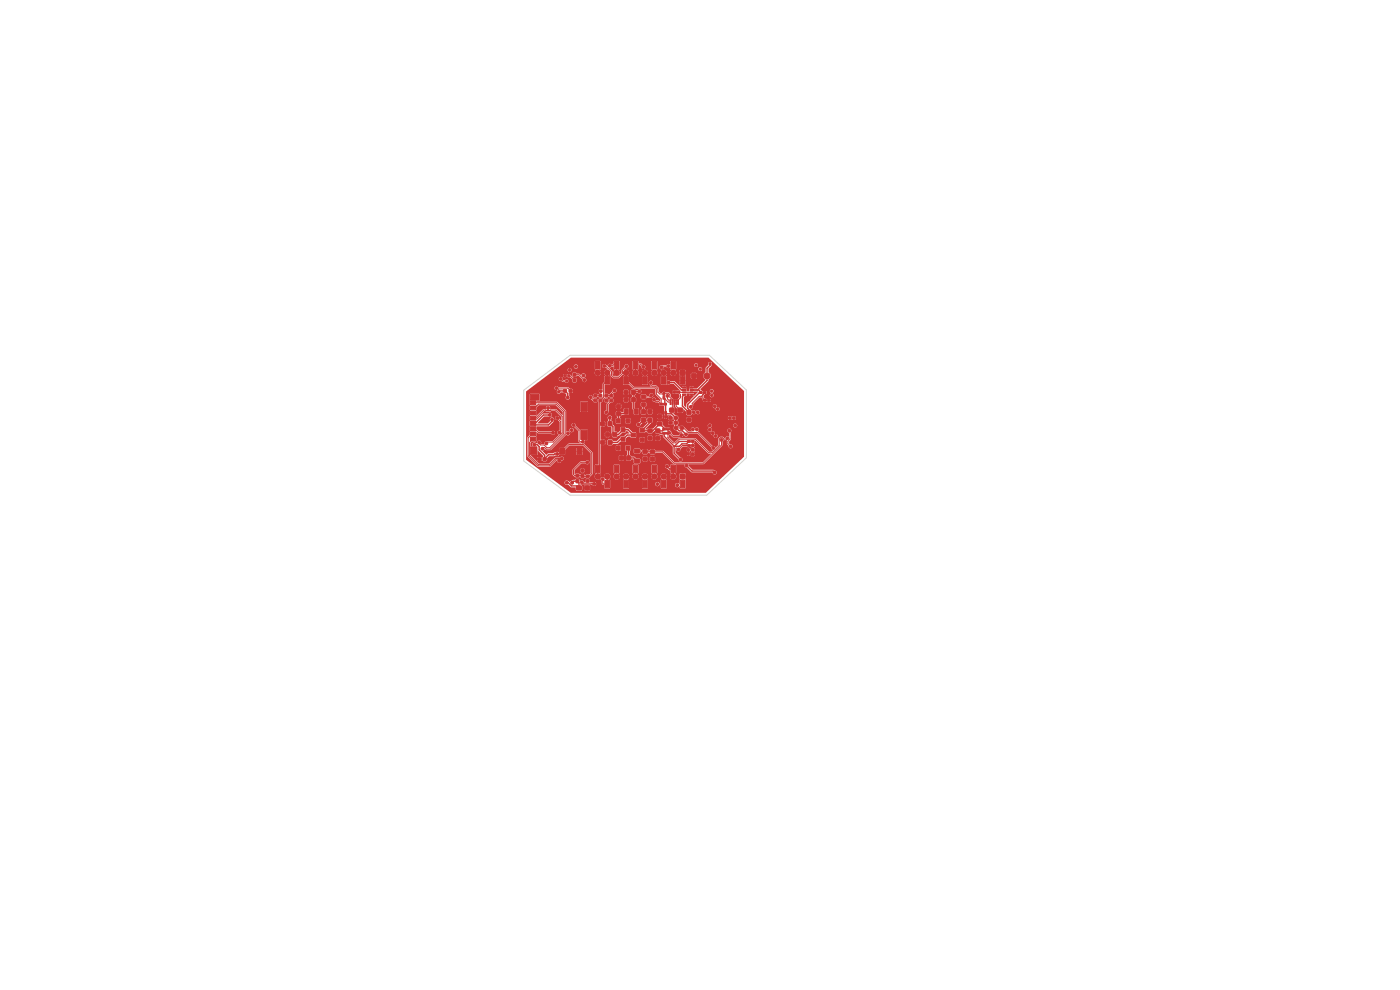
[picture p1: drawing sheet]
<svg xmlns="http://www.w3.org/2000/svg" width="297mm" height="210mm" viewBox="0 0 297 210" stroke-linecap="round" stroke-linejoin="round" font-family="sans-serif">
<g fill="#c83434" stroke="#c83434" stroke-width=".21">
<path d="M149.2 83.1h.5l.1 .3-.6 .1z"/>
<path d="M148.4 83.1h.5l.1 .3-.6 .1z"/>
<path d="M132.8 88.8h.8v.9h-.8z"/>
<path d="M130.8 88.8h.8v.9h-.8z"/>
<path d="M131.8 90.7h.8v.9h-.8z"/>
<path d="M120.5 79.5h.3v.4h-.3z"/>
<path d="M119.7 79.5h.3v.4h-.3z"/>
<path d="M120.1 80.6h.3v.4h-.3z"/>
<path d="M121.6 79.2h.5v.6h-.5z"/>
<path d="M121.6 80.4h.5v.6h-.5z"/>
<path d="M140.6 91.7h.6v.3l-.6 .1z"/>
<path d="M141.4 91.7h.6v.3l-.5 .1z"/>
<path d="M136.1 83.8h.8v.7h-.8z"/>
<path d="M136.1 85.5h.8v.7h-.8z"/>
<path d="M127.1 83.7h.6v.5h-.6z"/>
<path d="M127.1 84.7h.6v.5h-.6z"/>
<path d="M130 91.8h.8v.8h-.8z"/>
<path d="M128.5 91.8h.7v.8h-.7z"/>
<path d="M136.4 95.4h.9v.8h-.9z"/>
<path d="M136.4 97h.9v.7h-.9z"/>
<path d="M122.2 101.8h.6v.6h-.6z"/>
<path d="M122.2 100.6h.6v.6h-.6z"/>
<path d="M145.9 94.3h.5l.1 .3-.6 .1z"/>
<path d="M146.7 94.3h.5l.1 .3-.6 .1z"/>
<path d="M128.3 84.7h.6v.5h-.6z"/>
<path d="M128.3 83.7h.6v.5h-.6z"/>
<path d="M134.6 97.4h1l.1 .7-.2 .2-.8-.1-.1-.2z"/>
<path d="M134.6 95.3h1l.1 .7-.2 .1h-.8l-.1-.2z"/>
<path d="M138 95.5h.8v.7h-.8z"/>
<path d="M138 97h.8v.8h-.8z"/>
<path d="M145.9 96h.3v.6l-.4-.1z"/>
<path d="M145.9 95.1l.3 .1v.5h-.4z"/>
<path d="M123.3 100.7h.5v.6h-.5z"/>
<path d="M123.3 99.5h.5v.6h-.5z"/>
<path d="M140.7 83.3h.3v.6l-.4-.1z"/>
<path d="M140.7 84.1h.3v.6l-.4-.1z"/>
<path d="M146.4 83.6h.7v.3h-.7z"/>
<path d="M146.4 83.1h.7v.3h-.7z"/>
<path d="M146.4 82.6h.7v.3h-.7z"/>
<path d="M146.4 82.1h.7v.3h-.7z"/>
<path d="M144.8 82.1h.7v.3h-.7z"/>
<path d="M144.8 82.6h.7v.3h-.7z"/>
<path d="M144.8 83.1h.7v.3h-.7z"/>
<path d="M144.8 83.6h.7v.3h-.7z"/>
<path d="M126 84.7h.6v.5h-.6z"/>
<path d="M126 83.7h.6v.5h-.6z"/>
<path d="M134 82.8h.7v.8h-.7z"/>
<path d="M132.4 82.8h.8v.8h-.8z"/>
<path d="M134 84.4h.8v.8h-.8z"/>
<path d="M132.4 84.4h.8v.8h-.8z"/>
<path d="M145.9 93.5l.5-.1 .1 .4h-.6z"/>
<path d="M146.7 93.5l.5-.1 .1 .4h-.6z"/>
<path d="M143 88.4h.7v.5h-.7z"/>
<path d="M141.9 88.4h.7v.5h-.7z"/>
<path d="M122.4 103.1h.9v.8h-.9z"/>
<path d="M124.1 103.1h.9v.8h-.9z"/>
<path d="M144.3 79.9h1v1.6h-1z"/>
<path d="M144.3 78.6h1v1h-1z"/>
<path d="M142.3 76.7h1v1.6h-1z"/>
<path d="M140.3 79.9h1v1.6h-1z"/>
<path d="M138.3 76.7h1v1.6h-1z"/>
<path d="M136.3 79.9h1v1.6h-1z"/>
<path d="M134.3 76.7h1v1.6h-1z"/>
<path d="M132.3 79.9h1v1.6h-1z"/>
<path d="M130.3 76.7h1v1.6h-1z"/>
<path d="M128.3 79.9h1v1.6h-1z"/>
<path d="M126.3 76.7h1v1.6h-1z"/>
<path d="M130.8 87.4h.8v.7h-.8z"/>
<path d="M130.8 85.8h.8v.8h-.8z"/>
<path d="M139.1 91h.9v.8h-.9z"/>
<path d="M139.1 92.6h.9v.7h-.9z"/>
<path d="M137.5 91h.8v.8h-.8z"/>
<path d="M137.5 92.6h.8v.7h-.8z"/>
<path d="M129.4 83.7h.6v.5h-.6z"/>
<path d="M129.4 84.7h.6v.5h-.6z"/>
<path d="M119.5 82.6h.7v.6h-.7z"/>
<path d="M120.7 82.6h.7v.6h-.7z"/>
<path d="M140 85.6l.5-.1 .1 .4h-.6z"/>
<path d="M140.8 85.6l.5-.1 .1 .4h-.6z"/>
<path d="M149.3 84.8l.5-.1 .1 .4h-.6z"/>
<path d="M150.1 84.8l.5-.1 .1 .4h-.6z"/>
<path d="M132.5 86.8l.6-.1 .2 .1v.9l-.1 .2-.8-.1z"/>
<path d="M134.6 86.8l.6-.1 .2 .1v.9l-.1 .2-.7-.1z"/>
<path d="M140.6 90.9l.6-.1v.4h-.6z"/>
<path d="M141.4 90.9l.6-.1v.4h-.5z"/>
<path d="M141 87.3h.4l-.1 .6h-.3z"/>
<path d="M141 88.1l.4 .1-.1 .5h-.3z"/>
<path d="M137.5 88.7h.8v.8h-.8z"/>
<path d="M137.5 86.9h.8v.9h-.8z"/>
<path d="M136.1 86.9h.8v.9h-.8z"/>
<path d="M136.1 88.7h.8v.8h-.8z"/>
<path d="M143.1 89.4h.6v.6h-.6z"/>
<path d="M141.9 89.4h.7v.6h-.7z"/>
<path d="M129 93.4h.8v.8h-.8z"/>
<path d="M127.5 93.4h.8v.8h-.8z"/>
<path d="M112.5 92.7h1.2v.8h-1.2z"/>
<path d="M112.5 91.6h1.2v.8h-1.2z"/>
<path d="M112.5 90.5h1.2v.8h-1.2z"/>
<path d="M112.5 89.4h1.2v.8h-1.2z"/>
<path d="M112.5 88.3h1.2v.8h-1.2z"/>
<path d="M112.5 87.2h1.2v.8h-1.2z"/>
<path d="M112.5 86.1h1.2v.8h-1.2z"/>
<path d="M112.5 85h1.2v.8h-1.2z"/>
<path d="M118.7 95.1h1.1v1.3h-1.1z"/>
<path d="M122.4 95.1h1.1v1.3h-1.1z"/>
<path d="M112.5 94.8h1.4v1.6h-1.4z"/>
<path d="M112.5 83.7h1.9v1.2h-1.9z"/>
<path d="M123.2 85.3h1.4v2h-1.4z"/>
<path d="M123.2 91.3h1.4v1.9h-1.4z"/>
<path d="M143.1 90.5h.7v.5h-.7z"/>
<path d="M144.3 90.5h.7v.5h-.7z"/>
<path d="M129 89.5h.8v.8h-.8z"/>
<path d="M127.5 89.5h.7v.8h-.7z"/>
<path d="M149.5 79.3h1v.9h-1z"/>
<path d="M146.7 79.3h1v.9h-1z"/>
<path d="M146.7 96.1h.5v.5h-.5z"/>
<path d="M146.7 95.2h.5v.5h-.5z"/>
<path d="M144.3 101.9h1v1.6h-1z"/>
<path d="M144.3 100.6h1v1h-1z"/>
<path d="M142.3 98.7h1v1.6h-1z"/>
<path d="M140.3 101.9h1v1.6h-1z"/>
<path d="M138.3 98.7h1v1.6h-1z"/>
<path d="M136.3 101.9h1v1.6h-1z"/>
<path d="M134.3 98.7h1v1.6h-1z"/>
<path d="M132.3 101.9h1v1.6h-1z"/>
<path d="M130.3 98.7h1v1.6h-1z"/>
<path d="M128.3 101.9h1v1.6h-1z"/>
<path d="M126.3 98.7h1v1.6h-1z"/>
<path d="M145.8 87.1h.8v.8h-.8z"/>
<path d="M145.8 88.7h.8v.7h-.8z"/>
<path d="M135.8 92.9h.9v.8h-.9z"/>
<path d="M135.8 90.9h.9v.8h-.9z"/>
<path d="M133.9 91.9h.9v.8h-.9z"/>
<path d="M130.8 94.6h.8v.9h-.8z"/>
<path d="M132.8 94.6h.8v.9h-.8z"/>
<path d="M131.8 92.7h.8v.9h-.8z"/>
<path d="M143.8 86.6h.9v.8h-.9z"/>
<path d="M142.1 86.6h.9v.8h-.9z"/>
<path d="M133 96.7h.8v.9h-.8z"/>
<path d="M131.4 96.7h.8v.9h-.8z"/>
<path d="M139.5 89.5h.9v.8h-.9z"/>
<path d="M139.5 88h.9v.7h-.9z"/>
<path d="M115.2 97.1h.7v.6h-.7z"/>
<path d="M114.1 97.1h.6v.6h-.6z"/>
<path d="M124.4 101.8h.5v.5h-.5z"/>
<path d="M124.4 100.8h.5v.5h-.5z"/>
<path d="M143.6 83h.5l.1 .3-.6 .1z"/>
<path d="M142.7 83h.6v.3l-.5 .1z"/>
<circle cx="143.8" cy="84.9" r=".11"/>
<circle cx="143.8" cy="85.3" r=".12"/>
<circle cx="143.8" cy="85.7" r=".12"/>
<circle cx="143.4" cy="84.9" r=".11"/>
<circle cx="143.4" cy="85.3" r=".11"/>
<circle cx="143.4" cy="85.7" r=".11"/>
<circle cx="143" cy="84.9" r=".11"/>
<circle cx="143" cy="85.3" r=".11"/>
<circle cx="143" cy="85.7" r=".11"/>
<circle cx="142.6" cy="84.9" r=".11"/>
<circle cx="142.6" cy="85.3" r=".12"/>
<circle cx="142.6" cy="85.7" r=".12"/>
<circle cx="142.2" cy="84.9" r=".11"/>
<circle cx="142.2" cy="85.3" r=".12"/>
<circle cx="142.2" cy="85.7" r=".12"/>
<circle cx="144.8" cy="79.1" r=".53"/>
<circle cx="142.8" cy="79.1" r=".53"/>
<circle cx="140.8" cy="79.1" r=".52"/>
<circle cx="138.8" cy="79.1" r=".53"/>
<circle cx="136.8" cy="79.1" r=".53"/>
<circle cx="134.8" cy="79.1" r=".53"/>
<circle cx="132.8" cy="79.1" r=".53"/>
<circle cx="130.8" cy="79.1" r=".53"/>
<circle cx="128.8" cy="79.1" r=".53"/>
<circle cx="126.8" cy="79.1" r=".53"/>
<circle cx="144.8" cy="101.1" r=".53"/>
<circle cx="142.8" cy="101.1" r=".53"/>
<circle cx="140.8" cy="101.1" r=".53"/>
<circle cx="138.8" cy="101.1" r=".53"/>
<circle cx="136.8" cy="101.1" r=".53"/>
<circle cx="134.8" cy="101.1" r=".53"/>
<circle cx="132.8" cy="101.1" r=".53"/>
<circle cx="130.8" cy="101.1" r=".53"/>
<circle cx="128.8" cy="101.1" r=".53"/>
<circle cx="126.8" cy="101.1" r=".53"/>
<circle cx="122.2" cy="77.8" r=".3"/>
<circle cx="118.5" cy="83.1" r=".25"/>
<circle cx="121.4" cy="102.4" r=".3"/>
<circle cx="117.1" cy="89" r=".3"/>
<circle cx="143.7" cy="102.9" r=".3"/>
<circle cx="116.3" cy="86.6" r=".3"/>
<circle cx="145.5" cy="92.2" r=".3"/>
<circle cx="113.4" cy="94.3" r=".3"/>
<circle cx="116.6" cy="88" r=".3"/>
<circle cx="120.5" cy="91.9" r=".3"/>
<circle cx="121.3" cy="91.2" r=".3"/>
<circle cx="139.5" cy="102.7" r=".3"/>
<circle cx="118.2" cy="96.3" r=".3"/>
<circle cx="120.2" cy="102.4" r=".3"/>
<circle cx="123.8" cy="79.7" r=".3"/>
<circle cx="120.4" cy="84.3" r=".3"/>
<circle cx="129.4" cy="88.6" r=".3"/>
<circle cx="153.6" cy="85.2" r=".3"/>
<circle cx="123.6" cy="83" r=".3"/>
<circle cx="126" cy="92.2" r=".3"/>
<circle cx="129" cy="98.9" r=".3"/>
<circle cx="129.7" cy="81.9" r=".3"/>
<circle cx="148.2" cy="81.5" r=".25"/>
<circle cx="116.3" cy="90.9" r=".3"/>
<circle cx="126.3" cy="88.9" r=".3"/>
<circle cx="139.4" cy="86.7" r=".3"/>
<circle cx="117.5" cy="87.7" r=".3"/>
<circle cx="155.7" cy="91.6" r=".25"/>
<circle cx="124" cy="78.4" r=".3"/>
<circle cx="119.4" cy="78.2" r=".3"/>
<circle cx="156.6" cy="94.7" r=".25"/>
<circle cx="126" cy="94.6" r=".3"/>
<circle cx="146.1" cy="84.8" r=".25"/>
<circle cx="141.8" cy="82.5" r=".25"/>
<circle cx="143.1" cy="84.1" r=".25"/>
<circle cx="147.3" cy="92.6" r=".3"/>
<circle cx="155.4" cy="92.4" r=".25"/>
<circle cx="150.6" cy="77.2" r=".25"/>
<circle cx="151.6" cy="100.2" r=".3"/>
<circle cx="156" cy="90.3" r=".3"/>
<circle cx="120.8" cy="78.5" r=".3"/>
<circle cx="145.6" cy="98.8" r=".3"/>
<circle cx="144.4" cy="97.5" r=".3"/>
<circle cx="135.4" cy="90.1" r=".3"/>
<circle cx="155" cy="94.7" r=".3"/>
<circle cx="135.6" cy="83" r=".3"/>
<circle cx="154.7" cy="91.3" r=".3"/>
<circle cx="153.1" cy="93.3" r=".3"/>
<circle cx="118.1" cy="82.3" r=".3"/>
<circle cx="119" cy="80.4" r=".3"/>
<circle cx="151.3" cy="95" r=".3"/>
<circle cx="124.6" cy="98.1" r=".3"/>
<circle cx="147.7" cy="77.5" r=".25"/>
<circle cx="151" cy="83.9" r=".25"/>
<circle cx="119.2" cy="97.3" r=".3"/>
<circle cx="118.6" cy="97.8" r=".3"/>
<circle cx="115.9" cy="94.1" r=".3"/>
<circle cx="115.1" cy="95.2" r=".3"/>
<circle cx="114.4" cy="93.9" r=".3"/>
<circle cx="117.3" cy="91.8" r=".3"/>
<circle cx="124" cy="80.6" r=".3"/>
<circle cx="152.3" cy="86.8" r=".3"/>
<circle cx="154.8" cy="88.7" r=".3"/>
<circle cx="123.7" cy="93.7" r=".3"/>
<circle cx="121.7" cy="90.1" r=".3"/>
<circle cx="151.8" cy="92.5" r=".3"/>
<circle cx="147" cy="91.1" r=".3"/>
<circle cx="123.4" cy="102.3" r=".3"/>
<circle cx="126.1" cy="102.7" r=".3"/>
<circle cx="151.2" cy="91.9" r=".3"/>
<circle cx="147.8" cy="91.1" r=".3"/>
<circle cx="151.6" cy="86.2" r=".3"/>
<circle cx="155.7" cy="88.7" r=".3"/>
<circle cx="150.6" cy="90.3" r=".3"/>
<circle cx="148" cy="87.4" r=".3"/>
<circle cx="128.2" cy="77.6" r=".3"/>
<circle cx="132.9" cy="77.7" r=".3"/>
<circle cx="141.8" cy="77.7" r=".3"/>
<circle cx="140.3" cy="77.9" r=".3"/>
<circle cx="146.5" cy="86.3" r=".3"/>
<circle cx="150.6" cy="91.1" r=".3"/>
<circle cx="147.2" cy="87.4" r=".3"/>
<circle cx="118.7" cy="91.8" r=".3"/>
<circle cx="118.2" cy="88.7" r=".3"/>
<circle cx="143.9" cy="95.3" r=".3"/>
<circle cx="130.4" cy="82.8" r=".3"/>
<circle cx="127.5" cy="83" r=".3"/>
<circle cx="127.9" cy="101.6" r=".3"/>
<circle cx="128.6" cy="87.5" r=".3"/>
<circle cx="125.3" cy="84.2" r=".3"/>
<circle cx="129.3" cy="77.6" r=".3"/>
<circle cx="138.1" cy="81.2" r=".3"/>
<circle cx="136.5" cy="77.9" r=".3"/>
<circle cx="141.6" cy="84" r=".3"/>
<circle cx="138.7" cy="84.8" r=".3"/>
<circle cx="141.5" cy="98.9" r=".3"/>
<circle cx="141.8" cy="81.1" r=".3"/>
<circle cx="138.2" cy="83.8" r=".3"/>
<circle cx="144.5" cy="92.3" r=".3"/>
<circle cx="154.3" cy="93" r=".3"/>
<circle cx="148.5" cy="78.3" r=".25"/>
<circle cx="151" cy="83" r=".25"/>
</g>
<g fill="none" stroke="#c83434" stroke-width=".3">
<path d="M150.6 77.2v.3l-.6 .6v2.6l-2 2M113.4 94.3h.6l.4 .4v.7l1.1 1.2v.7l.9-.8 1.8-.2M116.6 88h-1.3l-1.8 1.8h-.4l.3 .3h2.9l.8-.7v-.4M118.5 83.1l.2-.2h1.2l.5 .6v.8M129.4 88.6v1.3l.6 .6v1.3l.4 .4h.8l1-1h1l1.1 1.1h-1.2l-.9 .9h-.5l-.7 .6h-1.6M132.8 87.3l-.4 .5h-1.2v1.5M133.2 95l.2 .2v1.9h1.1l.7 .7M135.4 90.1l1.1-1h1.4v.5l-1.7 1.7 .2 .1h2.1l1.5-1.5 .9 .9v.2l-.4 .4h-1l.5 .5h.9v.6l2.1 2.2h1.2l.5-.5h.9l.6-.6h-2.1l-1.1 1.1v1.4l1.4 1.4M140.8 84.4l.2 .2v1.1l.2 .2v1.7l.2 .2h1.1l.9 .8v2.1l.7 .7h.7l.7 .8M141.5 98.9l.6 .6h.7v1.6M141.8 81.1h1.2l1.6 1.6h.5M142.4 81.1h.1"/>
<path d="M143.4 89.7h.1M145.5 92.2h.1M145.6 98.8l1.2 1.1h4.5l.3 .3M146.7 82.7h1.6l.5 .6h-.4l-2.5 2.5v.8l.3 .3v.6l-1.4-1.4v-2l.3-.4M120.2 102.4h.3l.7 .7h1.2l.4 .4v-1.1l-.3-.3h-.8l-.3 .3"/>
</g>
<g fill="none" stroke="#c83434" stroke-width=".21">
<path d="M120.6 79.7h.3l1 1M121.9 79.5h.9l1.2 1.1M128.2 77.6h.3l1.2 1.3v.7l.5 .4h1l.9-.8v-.7l.8-.8M128.8 79.1v1.6l-.7 .8v2.9l.5 .5M128.8 79.1h.1M129.3 77.6h.7l.4-.4 .4 .3v1.6M130.8 79.1h.1M132.8 79.1v1.6l1.6 1.6h4.6l.2 .2v1.1l1.1 1v1.1l-.6-.6h-.6l-.4-.3M132.8 79.1h.1M134.8 79.1h.1M136.5 77.9l-.6-.7h-.8l-.3 .3v1.6M140.8 79.1h.1"/>
<path d="M141.8 77.7h-1.3l-.2 .2M144.8 79.1v1.6M144.8 79.1h.1M113.1 90.9h.3l.8 .8 3.1 .1M113.1 93.1l-.8 .8v2.7l2 2h2.2l1.3-1.3h1.4M113.1 92h-.2l-.9 .9v3.8l2.2 2.1h2.4l1.3-1.3h.5l.2 .3M113.1 85.4h5l1.8 1.8v4.9l-3.2 3.2h-.8l-.4-.4h-.3l-.1 .3M113.1 86.5h.3l.8-.8h3.8l1.6 1.7v4.6l-3 3h-.6l-.6-.6h-.7l-.3-.3v-.2M113.9 86.1h.1M115.8 87h1M115.8 87h-.5l-1.7 1.7h-.5M115.8 87h.1"/>
<path d="M116.8 87h.1M116.8 87h1.1l1.4 1.3v3.6l-1.9 1.9h-1.2l-.3 .3M118.1 82.3h2.4l.6 .6M118.2 88.7l.7 .7v2l-.2 .4M118.4 97.3h.1M118.8 97.3h.1M119 80.4l.4 .4h.8M119.2 95.8l1.5-1.5h3l1.8 1.8v4.4l-.6 .6-3-.2-.2-.2v-1l1.6-1.6h1.3M121.7 90.1l1.1 1.2v2.2l.3 .2h.6M125.3 84.2l.7 .8h.3M126.3 83.9h.1M127.4 85l-.2 .1v14l-.4 .4v1.6"/>
<path d="M127.5 83l-.1 .9h-1.1M128.6 83.9h1.1M129.7 85l-.8 .8v1.4l-.3 .3M129.7 83.9h.1M130.4 82.8l-.7 .7v.4M135.6 83h-1.1l-.1 .2v3.5l.6 .6M136.5 85.8v1.5M138.1 81.2v.5l.2 .2h.8l.5 .5v.8l.3 .4 1.9-.2 .3 .3v.6l.5 .6M138.2 83.8l-.4 .4h-1.3M138.4 95.8h.1M140.8 84.4l.9 .9h.5v.4M141.6 84v.6l.3 .3h.3"/>
<path d="M141.7 91.9v1l1.1 1h.5l.8-.7h3.4l2.9 2.8h.6l1.6-1.5v-1.4l.3-.3h.4l.3 .3M141.7 91v.5M141.7 91.5h.1M141.7 91.5h.4l.1 .5 .6 .6h1.4l.3-.3M142.6 85.3l-.1 1.7M143 85.3v.4M143.4 85.3v.8l.9 .9M143.8 83.2l.6 .5v.7l-.6 .5v.8M143.9 83.2h2.8M143.9 95.3h.1M144.6 90.8h.4l1 .9h2l3.3 3.3M146 95.4h.9"/>
<path d="M146.2 94.5h-1.4l-.8 .8M146.7 83.7v.4l-.6 .7M147 93.6v1.8M147 94.5h.1M147 95.4h-.1M149.5 83.3l-.4 .3v.9l.5 .4M149.6 83.3l-.8 .8h-.5l-1.4 1.5v.4l-.4 .3M153.1 93.3v1.1l-3.9 3.9h-6.2l-2.4-2.5-5.4-.1M153.6 93.1v.1M154.3 93l-.2 .2h-.5M154.7 91.3l.2 .2v1.7l-.5 .4v.5l.6 .6M123.4 102.3l.4 .2 2.2 .2"/>
<path d="M128.8 101.1v1.6h-.8l-.1-.2v-.9"/>
</g>
<g fill="#c83434">
<path d="M113.8 88.8l1.6-1.6h2.4l1.3 1.2v.8l-.5-.4a.44 .44 0 0 0-.4-.6 .44 .44 0 0 0-.4 .5 .44 .44 0 0 0 .5 .4l.4 .4v1.8a.48 .48 0 0 0-.5 .4 .48 .48 0 0 0 .4 .6l-1.3 1.3h-1.1a.62 .62 0 0 0-.8 .6h-.6a.45 .45 0 0 0-.3-.7 .45 .45 0 0 0-.6 .5h-.2a.49 .49 0 0 0-.7 0 .49 .49 0 0 0 0 .7h-.5v-.7l.4-.3 .9-.1v-2l.4 .3h2.7a.43 .43 0 0 0 .6 .3 .43 .43 0 0 0 .2-.6 .43 .43 0 0 0-.7-.1h-2.7l-.5-.5v-.5l2.6-.1 1-.9a.51 .51 0 0 0 .1-.7 .51 .51 0 0 0-.8-.1v.6l-.5 .5h-2.2l1.4-1.4 .9-.1a.46 .46 0 0 0 .7 0 .46 .46 0 0 0-.1-.7 .46 .46 0 0 0-.6 .1l-1.1 .1-1.4 1.3z"/>
<path d="M141.9 92.2h.2l.7 .6h1.5a.57 .57 0 0 0 .6-.8l.2 .1a.48 .48 0 0 0 .6 .5 .48 .48 0 0 0 .3-.7h2l2.9 3 .1 .4 .3 .2-.4 .3h-.5l-2.9-2.8h-3.4l-.9 .7-.3 .1-1-1z"/>
<path d="M145.6 83.4h.7v.3h.9l.1-.7 .8 .1-2.4 2.5-.1 .9-.5-.5v-1.8l.6-.3h1.5h-1.5z"/>
<path d="M111.6 83l1-.7h5v.1a.44 .44 0 0 0 .4 .3 .44 .44 0 0 0 .5-.2l.9 .1h-.7a.46 .46 0 0 0-.5 .4 .46 .46 0 0 0 .4 .5l.4-.3 .5 .1a.5 .5 0 0 1 .5 .2 .5 .5 0 0 1 .1 .6 .45 .45 0 0 0 .3 .7 .45 .45 0 0 0 .5-.6h4v.3l.5 .2 .6 .6h.7v-.7h-.7l-.3-.2a.43 .43 0 0 0-.3-.6 .43 .43 0 0 0-.5 .4h-4l-.2-.4h5.1l.2 .5h.6l.2-.2 .4 .2 .6-.1 .5 1.1h.7l-.3 .4v1.3a.45 .45 0 0 0-.5 .5 .45 .45 0 0 0 .5 .4 .45 .45 0 0 0 .4-.6v-.8h1.6a.72 .72 0 0 0 1.1 0v-.2h-.5v.5l-.1-.5h-.5v.2h-1.6v-.6h1.6v.3h1.1v-.4l-.2-.1h-.3v.5l-.1-.5h-.4l-.1 .2h-1.6l.5-.5 .5-.1v-.2h2.2a.67 .67 0 0 0 1.1 0v-.3h-.5v.6l-.1-.6h-.5v.3h-2.2v-.5h-.6l-.2 .1-.1 .4-.1 .2-.1-.7-.6-.1h3.9v.2h1.1v-.3l-.3-.2h-.2v.5l-.1-.5-.4 .1-.1 .2h-3.9l-.1-.1 .6-.1 .2-.2 .3 .2h.6l.1-.2-.1-.6h2.3a.67 .67 0 0 0 1.1 0h.4l.4 .4v.3l-.4 .2v.7l.4 .3v1.3l.2 .3 .1 .9 .8 .1 .2-.3v-1l-.2-.1h-.7v-.5h1.3l.4 .3v.3l-.4 .3v.7l.2 .2h.7l.3-.3h.2a.58 .58 0 0 0 .7 .3 .58 .58 0 0 0 .4-.5h-.5v.5l-.1-.5h-.5v.2h-.2v-.6h.2v.3h1.1v-.3l-.1-.2-.4-.1-.1 .6v-.6l-.7 .3-.4-.3v-.3l.3-.1 .1-.2v-.6l-.2-.2-.8 .1-.2 .7h-1.3v-.7l.3-.3v-.7h1l.3 .3h.6l.3-.3h.7l.2-.2a.43 .43 0 0 0 .6-.4 .43 .43 0 0 0-.6-.4 .43 .43 0 0 0-.3 .6h-.5l-.3-.3h-.7l-.3 .2v.5h-1l-.3-.2v-.4a.4 .4 0 0 0 .3-.5l.4-.1a.43 .43 0 0 0 .6 .1 .43 .43 0 0 0 0-.6 .43 .43 0 0 0-.7 .1h-.3l-.2-.2h-.7l-.2 .3v.6h-.4v-.2h-.5v.5l-.1-.5h-.5v.2h-2.3l.6-.3 .2-.3h1.5v.3h1.1l-.1-.4-.2-.2h-.2v.6l-.1-.6-.4 .1-.1 .2h-1.5a.43 .43 0 0 0-.5-.5 .43 .43 0 0 0-.3 .6l-.5 .5a.37 .37 0 0 1-.3 .2 .37 .37 0 0 1-.4-.2h-.5l-.1-1.8 1.2-.2v-1.6l-.3-.2 .4-.4 .1 .4 .4 .5h1.3l.9-.8 .4 .3-.4 .2 .1 1.7h1.1l1 .9h4.5l.1 .1 .1 1.1 1 1-.1 .5-.3-.3h-.5a.44 .44 0 0 0-.2-.5 .44 .44 0 0 0-.6 .2 .44 .44 0 0 0 .2 .6l1 .2 .4 .6 .9 .1v2.3h.6v-.3h.9l-.1 .5 .5-.1 .3 .6-.2 .4v.4l.2 .3-.1 .9 .5 .2 .4 .4h.8l.1 .3a.48 .48 0 0 0-.5-.1 .48 .48 0 0 0-.2 .5h-1.2l-.8-1.1v-.5l-.9-.1-.6-.6v-.2h1.2l.1 .2a.5 .5 0 0 0 .8-.4h-.4v.4l-.1-.4-1.6 .2-.1-.4 2.2 .1-.2-.3h-.2v.3l-.1-.3h-.3l-.1 .2-2.2-.2-.2 .3-.1 .5-.8 .9-.9-.2-.3 .3h-.4l1.5-1.5v-1h1a.74 .74 0 0 0 1.1 .1l1.3 .1a.52 .52 0 0 0 .5 .3 .52 .52 0 0 0 .4-.4h-.4v.4l-.1-.4-.8 .1 .1-.3 .7 .1v-.4l-.3 .1-.1 .2h-.5v.3l-.1-.3h-.3v.2h-.4v-.3h-.5v.5l-.1-.5h-.5v.2l-1.8-.1-.3 .3-.5-.3h-.6l-.3 .3v.5l-.4 .4a.43 .43 0 0 0-.5 .3 .43 .43 0 0 0 .4 .5 .43 .43 0 0 0 .5-.4l.3-.4h.7l.2-.3h.2l.1 .3-1 1-.7 .1v1l1.6-.1 .3 .3h.6l.7-.6 .2 .5 1.5 .3 .1 .5 2 2 .1 1.6 1.1 1.2a.43 .43 0 0 0 .5 .4 .43 .43 0 0 0 .4-.5 .43 .43 0 0 0-.5-.3l-.6-.6h2l.4 .2a.43 .43 0 0 1 .7 .1 .39 .39 0 0 0 .4 0 .39 .39 0 0 0 .2-.4h-.4v.4l-.1-.4-.6 .2v-.3h-.2v.4l-.1-.4h-.3v.2h-2l-.2-.3h3.1v.1h.8v-.1l-.2-.2h-.2v.3l-.1-.3-.3 .2h-3.1l-.2-.2v-1h.4a.44 .44 0 0 0 .1 .7 .44 .44 0 0 0 .6-.5l.5-.5 1.7 .1 .2 .2-.3 .2-.3-.2-.5 .1v1.1h.6v-.3l.1-.3 .3 .2h.5l.2-.6-.2-.3 .2-.2v-.3l-.2-.4 .2-.2v-.4l2.9 2.8 .6 .1-1.8 1.8h-6l-2.5-2.5h-1.5l-.4-.3h-.6l-.3 .3h-.3l-.4-.4-.6 .1-.3 .2h-.3l-.3-.4h-.9l-.3 .3v.5l.3 .3h.9l.3-.3h.3l.1 .3 .3 .2h.6l.3-.4h.3l.3 .4h.7l.3-.4h1.4l2.4 2.4 2.4 .1v.5l.4 .2 1.1 1h4.3a.43 .43 0 0 0 .5 .5 .43 .43 0 0 0 .4-.4 .43 .43 0 0 0-.4-.5l-.2-.1h-4.5l-.8-.9-.1-.3 3.3-.1 3.9-3.9 .1-.8 .2-.3h.8l-.1 .7 .4 .5a.43 .43 0 0 0 .4 .5 .43 .43 0 0 0 .4-.5 .43 .43 0 0 0-.6-.3l-.2-.3v-.3l.5-.5v-1.6a.44 .44 0 0 0-.3-.6 .44 .44 0 0 0-.5 .3 .44 .44 0 0 0 .4 .5l-.1 .9a.47 .47 0 0 0-.8 .3l-.5-.4-.5 .1-.4 .4v1.3l-.6 .6-.2-.3-.4-.1-2.8-2.8h2.4l.2 .4 .4 .1a.45 .45 0 0 0 .4 .6 .45 .45 0 0 0 .5-.5 .45 .45 0 0 0-.7-.4 .43 .43 0 0 0-.3-.5 .43 .43 0 0 0-.5 .3h-2.4l-.4-.3a.45 .45 0 0 0 .1-.8 .45 .45 0 0 0-.7 .2 .44 .44 0 0 0-.7-.1 .44 .44 0 0 0 .1 .7h-.8l-1.1-1.2-.6 .1-.2 .6-.4-.8h6.4l.3 .5a.43 .43 0 0 0-.1 .7 .43 .43 0 0 0 .7-.1 .43 .43 0 0 0-.3-.6l.3-.5h4.6v.1a.42 .42 0 0 0 .6 .3 .42 .42 0 0 0 0-.7 .42 .42 0 0 0-.6 .3l-4.6-.1a.42 .42 0 0 0-.5-.2 .42 .42 0 0 0-.4 .3h-6.4l.2-.3-.1-.6 1.8 .1a.75 .75 0 0 0 1.1-.1v-.2h-.5l-.1 .5v-.5h-.5v.2h-1.8l-.1-.2 .2-.3h1.7v.2h1.1v-.4h7.7a.46 .46 0 0 0 .4 .5 .46 .46 0 0 0 .5-.3 .45 .45 0 0 0 .7 .1 .45 .45 0 0 0-.1-.7 .45 .45 0 0 0-.7 .3l-.1-.2a.42 .42 0 0 0-.7 .3h-7.7l-.5-.1-.1 .5v-.5h-.2l-.3 .3h-1.7l-.1-.5-.5-.1-.5-.6 .4-.3v-.6l-.3-.3v-.5h.3v.4l.4 .4v.6l.3 .3 .9-.1 .2-.7 .5 .5v.5l.3 .3h.7l.3-.4 .4 .2 .4-.3a.45 .45 0 0 0 .7 .1 .45 .45 0 0 0-.1-.7 .45 .45 0 0 0-.6 .3l-.4-.3-.4 .2-.3-.5a.45 .45 0 0 0 .5-.4v-.2h4.2l.2 .4 .5 .1a.45 .45 0 0 0 .4 .6 .45 .45 0 0 0 .4-.6 .45 .45 0 0 0-.7-.3 .43 .43 0 0 0-.2-.5 .43 .43 0 0 0-.6 .3h-4.2l.1-.5 1.3-1.3h.5l.4 .9h1.4l.1-.2h-.4l-.1 .2v-.3h.5l-.1-.3h-.3l-.1 .3v-.3h-.8l-.2-.2 .1-.6 1.2 .1a.4 .4 0 0 0 .6 .3 .4 .4 0 0 0 0-.7 .4 .4 0 0 0-.6 .3h-1.2l.4-.3 .1-.4-1-.2h1.7a.4 .4 0 0 0 .5 .5 .4 .4 0 0 0 .2-.7 .4 .4 0 0 0-.7 .1l-1.7 .1-.3-.3 1.6-1.7 .1-.5 .4-.2v-.9l-.4-.3v-.7l.6-.6a.43 .43 0 0 0 0-.8 .43 .43 0 0 0-.7 .3l.1 .2-.6 .6v1l-.4 .3v.9l.4 .4-1.8 1.8-1.6-.1-.1 .7h-.6v-.7l-1 .1-.2-.3 2.8 .1v-.1l-.4-.1v.2l-.1-.2h-1.5v.2l-.1-.2-.7 .1-.6-.5h1.6v-.9h-.5v.9h-1.1v-.1l1 .1v-.9h-.6v.8h-.4l-.7-.6h-.9l-.3-.2-.4 .1-.1-1-.3-.1a.67 .67 0 0 0 .2-1 .67 .67 0 0 0-1.1 0 .67 .67 0 0 0 .4 1l-.4 .2v1.7h1.1l.2-.2 .4 .2 1-.2 1.5 1.6-1.3-.1v.6h.8l.3 .3v.5l-1.1 1-.3-.2 .2 .1 .1-.1-.1-.1-.2 .1 .2-.2 .2 .1 .2-.1-.2-.1-.2 .1-.2-.2 .2 .1 .5-.1h-.7l-.5-.5v-.5l-.3-.4h.6l.4 .2v-.3l-1 .1-1.3-.2-.2 .3h-.5l-.2-.3h3.2v-.2l-.4 .2h-2.8l-.1-.8-.5-.5h-.8l-.1-.2a.44 .44 0 0 0 .2-.7 .44 .44 0 0 0-.7 0 .44 .44 0 0 0 .1 .7l.1 .5h-3.5l-1-1.1-.1-1.2-.3-.1 .3-.3 .1-.4h.7v.2a.65 .65 0 0 0 .7 .5 .65 .65 0 0 0 .6-.7h.7v.4l.4 .3-.4 .2v1.7h1.1l.1-1.7-.3-.2 .3-.3 .1-.4h.7a.67 .67 0 0 0 1 .6 .67 .67 0 0 0-.1-1.2l.3-.1v-.4h.5v.1a.45 .45 0 0 0 .5 .4 .45 .45 0 0 0 .4-.5h.6l.3 .2 .5-.2v.5l.4 .1a.66 .66 0 0 0-.4 .9 .66 .66 0 0 0 1 .2h1v1h.6v-1.1l.1 1.1h.5v-.5h1.2a.87 .87 0 0 0 1.2 0v-.3h-.6v.6l-.1-.6h-.6v.3h-1.1v-.7h1.1v.3h1.3v-.3l-.3-.3h-.3v.6l-.1-.6h-.4l-.2 .3h-1.1v-.3h-.2l.2-.1v-.5h-.5v.2l-.1-.2h-.5l-.1 .5 .2 .1h-.2v.5h-1a.71 .71 0 0 0-.1-1.2l.3-.1 4.7 .1a.4 .4 0 0 0 .7 .3 .4 .4 0 0 0 0-.7 .4 .4 0 0 0-.7 .3h-4.7v-.9h3.9a.4 .4 0 0 0 .5 .4 .4 .4 0 0 0 .2-.6 .4 .4 0 0 0-.7 .1l-3.9 .1v-.8h-1.1l-.2 .8a.45 .45 0 0 0-.7 .1h-1l-.3 .1-.2 .3h-.5v-1.3h-1.1l-.1 1.7 .4 .2-.4 .5h-.7a.65 .65 0 0 0-.7-.6 .65 .65 0 0 0-.6 .6h-.7l-.4-.5 .3-.2 .1-.9h.3l.3 .3a.43 .43 0 0 0 .4 .6 .43 .43 0 0 0 .4-.5 .43 .43 0 0 0-.6-.4l-.3-.3-.5-.1-.1-.4h-1.1l-.1 1.7 .4 .2-.4 .5h-.7a.7 .7 0 0 0-1.1-.5l.4-.4a.43 .43 0 0 0 .5-.4 .43 .43 0 0 0-.5-.4 .43 .43 0 0 0-.3 .5l-.6 .6v.7l-.8 .7h-.9l-.3-.3v-.8l-.7-.6 1-.4v.6l.3 .1a.67 .67 0 0 0-.1 1.2 .67 .67 0 0 0 1.1-.6l-.4-.5 .3-.2v-1.7h-1.1l-.1 .5-.5 .3a.46 .46 0 0 0-.5-.2 .46 .46 0 0 0-.3 .5l-.3-.2a.43 .43 0 0 0-.7-.2 .43 .43 0 0 0 0 .7 .43 .43 0 0 0 .6 0l.5 .4a.71 .71 0 0 0-.8 .5 .71 .71 0 0 0 .4 .8l-.4 .1v1.2l-.3 .4-.1 1.3a.45 .45 0 0 0-.7 0 .45 .45 0 0 0 .2 .7v.1l-.4 .2-.8-.2-.3 .3h-5.1l.1-.4 .7-.2-.1-.7h-.5l-.4-.4h-2.1a.42 .42 0 0 0-.4-.2 .42 .42 0 0 0-.4 .4h-5l2.6-2h3.3l.2 .4 .7 .3 .7 .2 .4-.1-.1-.6-.9 .1-.1-.1a.42 .42 0 0 0-.3-.5 .42 .42 0 0 0-.6 .3h-3.3l.7-.5h3.6l.2 .2h.3l.1-.2-.2-.1v.3l-.1-.3-3.9 .1 .3-.3h4.1l.1 .5h.5l.5 .5 .2 .6h.5l.2-.2v-.6l-.6-.1-.9-.8h-.3l-.2 .1-.4-.1v.2l-.1-.2-.3 .1h-3.3l.4-.3h4.8l.2 .7 .5 .1 .2-.3h.4l.9 .8a.44 .44 0 0 0 .4 .5 .44 .44 0 0 0 .4-.5 .44 .44 0 0 0-.6-.3v-.1a.48 .48 0 0 0 .4-.5 .48 .48 0 0 0-.5-.4 .48 .48 0 0 0-.4 .4l-.4-.3h-.6l-.2-.3h4.1a.67 .67 0 0 0 1 .6 .67 .67 0 0 0-.1-1.2l.3-.1v-1.7h-1.1l-.1 1.7 .4 .2-.4 .5h-4.5l-.3 .2h-4.8l1.1-.8h2.7a.42 .42 0 0 0 .6 .5 .42 .42 0 0 0 .1-.7 .42 .42 0 0 0-.7 .1l-2.7 .1 1-.7h3v.1a.45 .45 0 0 0 .7 .3 .45 .45 0 0 0 0-.7 .45 .45 0 0 0-.7 .3h-3l2.4-1.8h29.2l7.5 7.1v13.9l-8 7.6h-28.7l-3-2.2h1.7l.1 .4 .6 .1 .6 .6h1l.1 .5 .2 .2h.9l.2-.3h.4a.87 .87 0 0 0 1.3 0v-.2h-.6v.5l-.1-.5h-.6v.2h-.4v-.6h.4v.3h1.3v-.3l-.3-.3h-.3l-.1 .6v-.6l-.4 .1-.2 .2h-.4l-.4-.5 2.4 .1a.5 .5 0 0 0 .6 .2 .5 .5 0 0 0 .3-.5 .55 .55 0 0 0-.8-.1l-.5-.1v-.2h-.9v.2h-.3a.46 .46 0 0 0-.4-.4 .46 .46 0 0 0-.5 .2v-.2h1.2v.1h.9v-.1l-.2-.3h-.2v.4l-.1-.4-.4 .3h-1.2l-.3-.3h-.4l-1.1 .4-.3 .3a.67 .67 0 0 0-1.1 0h-1.7l-6.5-4.8v-4.7h.2v3.9l2.3 2.3h2.6l1.3-1.2 .2-.1a.47 .47 0 0 0 .5 .5 .47 .47 0 0 0 .4-.5 .43 .43 0 0 0 .5-.3 .43 .43 0 0 0-.3-.5 .43 .43 0 0 0-.5 .2h-1.1l-1.3 1.3h-2l-.8-.8h.3l.2 .2a.5 .5 0 0 0 .8-.4h-.4v.4l-.1-.4-.8 .2-.4-.4 1.7 .1v-.2l-.4-.1-.1 .3v-.3h-.2l-.3 .2h-.7l-.6-.6 1.4-.1 .1-.9 1.1 1.1-.2 .9 .3 .2h.6l.2-.6 .4-.4h1l.3-.2a.7 .7 0 0 0 .9-.1h4.8l.1-.7h-.6v.7l-.1-.7h-.6v.6h-2.4v-1l.2-.3h2.2v.6h1.3l-.1-.7h-.5v.7l-.1-.7-2.8 .1 .7-.6h2.8l1.7 1.7v4.2l-.3 .3h-.6l-.2 .2-.4-.4-.8 .2-.3-.3h-.4l-.3 .3-.1-.7h1.2l.3 .3 .5-.1 .1-.3h-.4l-.1 .4v-.4h-.4v.1h-1.2v-.2l.1-.2 2 .2v-.3l-.2-.2h-.2v.5l-.1-.5-.4 .3h-1.1l1.3-1.3h.9a.44 .44 0 0 0 .7 .1 .44 .44 0 0 0 0-.7 .44 .44 0 0 0-.7 .2h-1l-1.7 1.7v1.2l.8 .6h.4l.4-.3 .2 .4h.5l.2-.2 .4 .2h.5l.4-.5h.9l.1 .5a.88 .88 0 0 0 1.1 .1l.3 .4v.6l.5 .3v.7h1.2v-1.7l-.3-.2 .3-.3 .1-.4h.7a.65 .65 0 0 0 .6 .7 .65 .65 0 0 0 .7-.7h.7v.4l.4 .3-.4 .2 .1 1.7h1.1v-1.7l-.3-.2 .3-.3 .1-.4h.7v.1a.65 .65 0 0 0 .7 .6 .65 .65 0 0 0 .6-.7h.7v.4l.4 .3-.4 .2 .1 1.7h1.1v-1h1.6a.45 .45 0 0 0 .6 .5 .45 .45 0 0 0 .2-.7 .45 .45 0 0 0-.8 .1v.1h-1.6v-.8l-.3-.1 .3-.3 .1-.4h.7v.1a.65 .65 0 0 0 .7 .6 .65 .65 0 0 0 .6-.7h.7v.4l.4 .3-.4 .2 .1 1.7h1.1v-.8h1.8a.48 .48 0 0 0 .4 .6 .48 .48 0 0 0 .6-.4l.1 .6 1.1-.1v-3.1l-1.2 .1 .1 1.2-.1 1.1-.1-.1a.45 .45 0 0 0-.5-.2 .45 .45 0 0 0-.4 .3h-1.8v-1l-.3-.1a.66 .66 0 0 0 .1-1.1 .66 .66 0 0 0-1 .4h-.7l-.4-.5 .3-.2v-1.4h1.7l.1 .4 1 .5v.5l.3 .1a.67 .67 0 0 0-.3 .9 .67 .67 0 0 0 .8 .4 .67 .67 0 0 0 .4-.8l-.3-.4 .3-.2v-1.7h-1.1l-.1 .6-.3-.3a.42 .42 0 0 0-.4-.4 .42 .42 0 0 0-.4 .4h-1.7v-.3h-1.1l-.1 1.7 .4 .2-.4 .5h-.7l-.1-.1a.65 .65 0 0 0-.6-.5 .65 .65 0 0 0-.6 .6h-.7l-.4-.5 .3-.2-.1-1.7h-1.1v1.7l.4 .2-.4 .5h-.7l-.1-.1a.65 .65 0 0 0-.6-.5 .65 .65 0 0 0-.6 .6h-.7l-.4-.5 .3-.2-.1-1.7h-1.1v1.7l.4 .2-.4 .5h-.7l-.1-.1a.68 .68 0 0 0-.8-.4 .68 .68 0 0 0-.4 .8h-.1a.42 .42 0 0 0-.7 .3h-.2a.71 .71 0 0 0-.1-1.2l.3-.1v-2.9h3.9a.67 .67 0 0 0 1.1 0v-.2h-.5v.5l-.1-.5h-.5v.2h-3.9v-.5h3.9v.2h1.1l-.1-.4-.2-.1h-.2v.5l-.1-.5h-.4l-.1 .3h-3.9v-1.4h4.3v-.4h-.5v.5l-.1-.5h-.4v.4h-3.3v-.9h3.3v.4h1v-.4h1v.9l.4 .2v.8l-.3 .4 .1 .8h.8l.3-.3h.4l.2 .9 1 .1 .3-.3v-.5l.4 .1a.77 .77 0 0 0 1.1-.1l.4 .1a.75 .75 0 0 0 1.2-.1v-.2h-.5l-.1 .5v-.5h-.6v.2h-.4v-.2h-.5l-.1 .5v-.5h-.5v.2h-.4l-.2-.3h-.7l-.2-.2h1.5v.2h1.1v-.2h.4v.2h1.2l-.1-.3-.1-.2h-.3v.5l-.1-.5-.4 .1-.2 .2h-.4l-.1-.2-.4-.1v.5l-.1-.5-.4 .1-.1 .2h-1.5l-.3-.2h-.5l-.4-.4 .1-2h-2.5l-.1 .5v-.5l-3.7 .1v-.2h.2a.55 .55 0 0 0 .6 0 .55 .55 0 0 0 .2-.5h-.5l-.1 .5v-.6h.6v-.3l-.1-.2h-.4l-.1 .5v-.5h-.4v-.8h.9a.67 .67 0 0 0 1.1 0v-.3h-.5v.6l-.1-.6h-.5v.3h-.9v-.6h.9v.2h1.1v-.4l-.3-.1h-.2v.5l-.1-.5-.3 .1-.2 .2h-.9v-1.4h.1a.55 .55 0 0 0 .6 0 .55 .55 0 0 0 .3-.6h-.5l-.1 .6v-.7h.6v-.2h.4l.1 .8 .8 .3 .1 1.8 .3 .3h.6l1.3-1 .7-.1 .1-.2h.3l.5 .4-.7 .1-.6 .6h-.6l-.1 .3-.7 .6h-.8l-.4-.3-.7 .1-.2 .8 .3 .4h.7l.3-.4h1l.5-.4 5.2 .1v-.4h-.5v.4l-.1-.4h-.5v.3h-3l.2-.8h2.8v.4l1.6-.1a.76 .76 0 0 0 1.2 0l.5 .1a.75 .75 0 0 0 1.1-.1v-.2h-.5l-.1 .5v-.5h-.5v.2h-.5v-.2h-.6l-.1 .5v-.5l-1 .2-.1-.4h-.4v.5l-.1-.5-3.3 .1 .3-.3h.5l.2 .2h.9l.1-.1h2.4v.2h1.2v-.2h.5v.2h1.1v-.2l-.1-.2-.4-.1-.1 .5v-.5l-.4 .1-.1 .2h-.5l-.3-.3h-.3v.5l-.1-.5h-.3l-.2 .3h-2.4v-.9l-.7-.1-.8-.8-.6-.1-.2-.2h-.9l-.1 .7-.5 .6-.4-.3-.4-.1v-1l-.3-.4v-.6l-.3-.2v-.4a.46 .46 0 0 0 0-.6 .46 .46 0 0 0-.7 0 .46 .46 0 0 0 .1 .7v.3l-.3 .3h-.4l-.1-.2-.4-.1-.1 .5v-.5h-.4v-1.3h3.2l.3 .4v.3l-.3 .1 .2 1h2.9v-.5h-.4v.5l-.1-.5h-.5v.4h-1v-.9h1v.4h1v-.5h-.4l-.1 .5v-.5l-1.5 .1-.2-.1v-.4l.3-.2h7.6v.2h1.1v-.2l-.3-.3h-.2v.5l-.1-.5-.4 .1-.1 .2h-7.6l1.4-.1 .2-.1v-1.1l-.3-.2-.8 .1-.1 .8h-.4l-.2-.3h-.8l-.2 .8h-3.2v-2.6l.3-.1 .1-.5-.2-.2h-.6v13.9l-.8 .1v1.7l.4 .2-.4 .5h-.9l.4-.5v-4.5l-1.8-1.9 .2-.3-.1-.4 .7-.1v-2.1h-1.7l-.9-.9a.43 .43 0 0 0-.4-.6 .43 .43 0 0 0-.5 .5 .43 .43 0 0 0 .6 .4l.8 .8v2.1l.7 .6h-2.6l-1 .9-1.1 .1v.9l-.4-.2-.9 .4h-1l-.4 .3-.8-.8 .4-.4 .3 .2h1.1l3.2-3.3a.48 .48 0 0 0 .7 .1 .48 .48 0 0 0 0-.7 .48 .48 0 0 0-.7 0v-.4h.7v.1a.45 .45 0 0 0 .7 .3 .45 .45 0 0 0 0-.7 .45 .45 0 0 0-.7 .3h-.7v-4.1l-1.8-1.8h4.8v2.1h1.5l.1-2.2h-10.9v-.2l.7-.1v-1.3h-2.1v4h1.4v-1.1l.5-.6h3.6l1.5 1.5v.7l-1.4-1.3h-1.3a.46 .46 0 0 0-.4-.7 .46 .46 0 0 0-.5 .6l-.6 .1-1.4 1.4v-.5h-1.4v4.5l-.6 .6h-.2z"/>
</g>
<path d="M111.1 82.8l9.9-7.4h29.5l7.8 7.3v14.4l-8.4 7.9h-29l-9.8-7.2z" fill="none" stroke="#d0d2cd" stroke-width=".21"/>
</svg>
